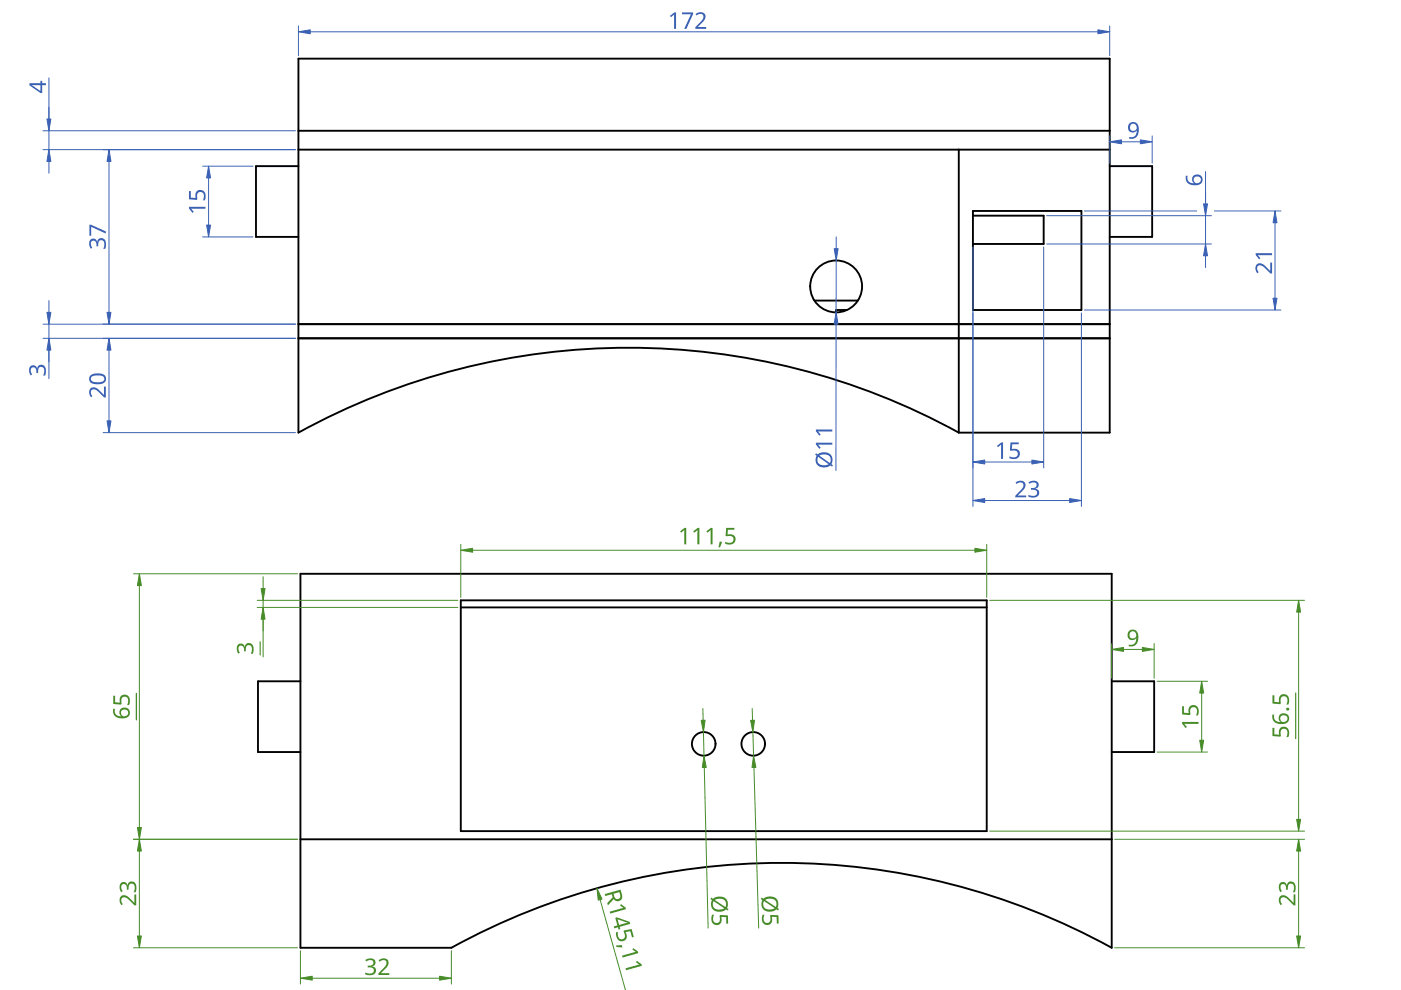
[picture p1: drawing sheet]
<svg xmlns="http://www.w3.org/2000/svg" width="297mm" height="210mm" viewBox="0 0 297 210" stroke-linecap="round" stroke-linejoin="round" font-family="sans-serif">
<g fill="none" stroke="#000" stroke-width=".4">
<path d="M63.3 12.4h172v79.3h-32a145.1 145.1 0 0 0-140 0zM63.3 27.7h172M63.3 35.2h-9v15h9M63.3 31.7h172M203.3 31.7v60M235.3 35.2h9v15h-9M206.3 45.7h15v6h-15M206.3 44.7h23v21h-23zM63.3 68.7h172M63.3 71.7h172M172.7 63.7h9.2M179.6 65.7h-2.3v.5"/>
<path d="M63.7 121.7h172v79.3a145.1 145.1 0 0 0-140 0h-32zM97.7 127.3h111.5v48.9h-111.5zM97.7 128.8h111.5M63.7 144.4h-9v15.1h9M235.7 144.4h9v15.1h-9M63.7 178h172"/>
<circle cx="177.3" cy="60.7" r="5.5"/>
<circle cx="149.2" cy="157.7" r="2.5"/>
<circle cx="159.7" cy="157.7" r="2.5"/>
</g>
<path d="M63.3 5.5v6.3M65.8 6.7h167M235.3 5.5v6.3" fill="none" stroke="#3b61b4" stroke-width=".21"/>
<g fill="#3b61b4" stroke="#3b61b4" stroke-width=".21">
<path d="M232.8 6.3l2.5 .4-2.5 .5z"/>
<path d="M63.3 6.7l2.5-.4v.9z"/>
</g>
<g fill="#3b61b4">
<path d="M142 3.4l1-.8h.3v3.5h-.4v-3l-.6 .6z"/>
<path d="M144.6 2.6h2.4v.4l-1.5 3.1h-.4l1.4-3.1h-1.9z"/>
<path d="M147.5 3a1.16 1.16 0 0 1 1.3-.4 1.16 1.16 0 0 1 .8 1.1l-.3 .7-1.3 1.3h1.7v.4h-2.3v-.3l1.1-1.2a.98 .98 0 0 0 .3-1.6h-.5l-.6 .3z"/>
</g>
<path d="M43 35.2h10.6M44.2 37.7v10M43 50.2h10.6" fill="none" stroke="#3b61b4" stroke-width=".21"/>
<g fill="#3b61b4" stroke="#3b61b4" stroke-width=".21">
<path d="M44.2 35.2l.4 2.5h-.8z"/>
<path d="M43.8 47.7h.8l-.4 2.5z"/>
</g>
<g fill="#3b61b4">
<path d="M40.1 43.8h3.5v.5l-3.1-.1 .6 .7-.3 .2-.7-.9z"/>
<path d="M40.1 40.5h.4v1.4l1 .1a1.17 1.17 0 0 1 .9-1.7 1.17 1.17 0 0 1 1.2 1.5l-.2 .7h-.4a1.03 1.03 0 0 0-.5-1.8 .93 .93 0 0 0-.7 1.5l-.1 .2-1.6-.1z"/>
</g>
<path d="M206.3 66.4v41M229.3 66.4v41M208.8 106.1h18" fill="none" stroke="#3b61b4" stroke-width=".21"/>
<g fill="#3b61b4" stroke="#3b61b4" stroke-width=".21">
<path d="M206.3 106.1l2.5-.4v.8z"/>
<path d="M226.8 105.7l2.5 .4-2.5 .4z"/>
</g>
<g fill="#3b61b4">
<path d="M215.3 102.3a1.16 1.16 0 0 1 1.3-.4 1.16 1.16 0 0 1 .8 1.2l-.3 .6-1.3 1.4h1.8v.4h-2.3v-.4l1.1-1.1a.98 .98 0 0 0 .2-1.7h-.4l-.7 .3z"/>
<path d="M218.1 102.3a1.25 1.25 0 0 1 1.2-.4 1.25 1.25 0 0 1 .9 .9 .85 .85 0 0 1-.7 .8 .93 .93 0 0 1 .9 1.1 .93 .93 0 0 1-1.1 .8l-1.3-.2v-.4a1.24 1.24 0 0 0 1.9-.3 .71 .71 0 0 0-1-.8h-.3v-.3a.81 .81 0 0 0 .8-.1 .81 .81 0 0 0 .3-.8 1.02 1.02 0 0 0-1.4 0z"/>
</g>
<path d="M206.3 52.4v46.8M221.3 52.4v46.8M208.8 98h10" fill="none" stroke="#3b61b4" stroke-width=".21"/>
<g fill="#3b61b4" stroke="#3b61b4" stroke-width=".21">
<path d="M206.3 98l2.5-.5v.9z"/>
<path d="M218.8 97.5l2.5 .5-2.5 .4z"/>
</g>
<g fill="#3b61b4">
<path d="M211.4 94.5l.9-.7h.4v3.5h-.5l.1-3.1-.7 .6z"/>
<path d="M214.2 93.8h1.8v.4h-1.4l-.1 1a1.17 1.17 0 0 1 1.8 1 1.17 1.17 0 0 1-1.6 1.1l-.7-.2v-.4a1.03 1.03 0 0 0 1.1 .3 1.03 1.03 0 0 0 .7-.8 .93 .93 0 0 0-1.5-.6l-.2-.2z"/>
</g>
<path d="M255.6 36.4v15.3M221.9 51.7h34.9M221.9 45.7h34.9M255.6 54.2v2.5" fill="none" stroke="#3b61b4" stroke-width=".21"/>
<g fill="#3b61b4" stroke="#3b61b4" stroke-width=".21">
<path d="M255.6 51.7l.4 2.5h-.8z"/>
<path d="M255.2 43.2h.8l-.4 2.5z"/>
</g>
<path d="M251.4 37.3h.4a1.18 1.18 0 0 0 1.4 1.5 1.08 1.08 0 0 1-.2-1.6 1.08 1.08 0 0 1 1.7 .1 1.22 1.22 0 0 1 .1 1.4 1.22 1.22 0 0 1-1.4 .6 1.63 1.63 0 0 1-2-2zM253.1 38.1a.76 .76 0 0 0 1.5 0 .76 .76 0 0 0-1.5 0z" fill="#3b61b4"/>
<path d="M229.9 44.7h23.8M257.5 44.7h14.1M270.3 47.2v16M229.9 65.7h41.7" fill="none" stroke="#3b61b4" stroke-width=".21"/>
<g fill="#3b61b4" stroke="#3b61b4" stroke-width=".21">
<path d="M270.3 44.7l.4 2.5h-.8z"/>
<path d="M269.9 63.2h.8l-.4 2.5z"/>
</g>
<g fill="#3b61b4">
<path d="M266.4 56.1a1.5 1.5 0 0 1 2.2 .6l.7 .7v-1.7h.4v2.3h-.4l-1.1-1.1a.98 .98 0 0 0-1.6-.3v.5l.3 .6-.3 .2a1.47 1.47 0 0 1-.2-1.8z"/>
<path d="M266.2 53.7h3.5v.4h-3l.5 .7-.2 .2-.8-1z"/>
</g>
<path d="M21.9 31.7h40.7M23.1 34.2v32M21.9 68.7h40.7" fill="none" stroke="#3b61b4" stroke-width=".21"/>
<g fill="#3b61b4" stroke="#3b61b4" stroke-width=".21">
<path d="M23.1 31.7l.4 2.5h-.8z"/>
<path d="M22.7 66.2h.8l-.4 2.5z"/>
</g>
<g fill="#3b61b4">
<path d="M19.1 50.9a.85 .85 0 0 1 .9-.3 .85 .85 0 0 1 .6 .7 .93 .93 0 0 1 1-.8 .93 .93 0 0 1 .9 1l-.2 1.3h-.4a1.24 1.24 0 0 0-.3-1.9 .71 .71 0 0 0-.8 1v.3h-.3a.81 .81 0 0 0-.1-.8 .81 .81 0 0 0-.8-.3 1.02 1.02 0 0 0 0 1.4l-.3 .2a1.65 1.65 0 0 1-.2-1.8z"/>
<path d="M19 47.6h.3l3.1 1.5v.4l-3.1-1.4v1.9h-.3z"/>
</g>
<path d="M21.9 71.7h40.7M23.1 74.2v15M21.9 91.7h40.7" fill="none" stroke="#3b61b4" stroke-width=".21"/>
<g fill="#3b61b4" stroke="#3b61b4" stroke-width=".21">
<path d="M22.7 89.2h.8l-.4 2.5z"/>
<path d="M23.1 71.7l.4 2.5h-.8z"/>
</g>
<g fill="#3b61b4">
<path d="M19.2 82.4a1.5 1.5 0 0 1 2.1 .6l.7 .7v-1.7h.4v2.3h-.3l-1.1-1.1a.98 .98 0 0 0-1.7-.3v.5l.3 .6-.3 .2a1.47 1.47 0 0 1-.1-1.8z"/>
<path d="M19.2 79.6a2.6 2.6 0 0 1 3.2 .2 1.22 1.22 0 0 1-.2 1.3 1.22 1.22 0 0 1-1.3 .4 1.53 1.53 0 0 1-2-1zM19.5 79.9a.75 .75 0 0 0-.1 .9 .75 .75 0 0 0 .9 .2h1a.69 .69 0 0 0 .8-.7 .69 .69 0 0 0-.8-.7h-1.2z"/>
</g>
<path d="M9.1 68.7h53.5M9.1 71.7h53.5M10.4 63.7v2.5M10.4 68.7v11.6" fill="none" stroke="#3b61b4" stroke-width=".21"/>
<g fill="#3b61b4" stroke="#3b61b4" stroke-width=".21">
<path d="M10 66.2h.8l-.4 2.5z"/>
<path d="M10.4 71.7l.4 2.5h-.8z"/>
</g>
<path d="M6.4 77.7a.85 .85 0 0 1 .9-.2 .85 .85 0 0 1 .6 .7 .93 .93 0 0 1 1-.9 .93 .93 0 0 1 .8 1.1l-.1 1.2h-.4a1.24 1.24 0 0 0-.3-1.8 .71 .71 0 0 0-.8 1v.3h-.4a.81 .81 0 0 0-.1-.9 .81 .81 0 0 0-.8-.3 1.02 1.02 0 0 0 0 1.5l-.3 .2a1.65 1.65 0 0 1-.1-1.9z" fill="#3b61b4"/>
<path d="M127.2 190.7l5.4 19.2" fill="none" stroke="#488c29" stroke-width=".21"/>
<g fill="#488c29">
<path d="M129.3 193.3l2.9-.8-.7-.5 .2-.3 .9 .7 .1 .4-3.3 .9z"/>
<path d="M130.6 197.7l.4-.1a1.03 1.03 0 0 0 1 1.5 .93 .93 0 0 0 .2-1.6l.1-.2 1.6-.3 .5 1.7-.4 .1-.4-1.4-1 .2a1.17 1.17 0 0 1-.4 1.9 1.17 1.17 0 0 1-1.6-1.2z"/>
<path d="M130.6 200.5l1.2-.1 .2 .4h-1.3z"/>
<path d="M131.9 202.6l2.9-.8-.7-.5 .2-.3 .9 .7 .1 .4-3.3 .9z"/>
<path d="M132.6 205.3l3-.8-.8-.5 .2-.3 1 .7 .1 .4-3.4 .9z"/>
<path d="M128.2 189.6l3.4-1 .2 .9a1 1 0 0 1-.3 1.4 1 1 0 0 1-1.4-.3l-1.2 1.4-.2-.5 1.2-1.2-.2-.7-1.4 .4zM130.1 189.5l.1 .5a.67 .67 0 0 0 .9 .6 .67 .67 0 0 0 .4-1l-.2-.5z"/>
<path d="M130.4 194.6l.4-.1 2.7 1 .1 .4-2.2 .6 .1 .5-.4 .1-.1-.5-.8 .2-.1-.4 .8-.2zM130.9 194.9l.4 1.2 1.8-.5z"/>
</g>
<path d="M126.6 188.3l1 2.3-.8 .2z" fill="#488c29" stroke="#488c29" stroke-width=".21"/>
<path d="M177.3 50.2v2.5M177.3 68.7l-.1 31" fill="none" stroke="#3b61b4" stroke-width=".21"/>
<g fill="#3b61b4">
<path d="M173 93.9h3.5v.4h-3.1l.6 .6-.3 .3-.7-1z"/>
<path d="M173 91.1h3.5v.4h-3.1l.6 .6-.3 .3-.7-1z"/>
<path d="M173 96.1l.4 .2a1.81 1.81 0 0 1 2.2-.2 1.81 1.81 0 0 1 .8 2.1l-.1 .2 .3 .2-.2 .3-.3-.2a1.84 1.84 0 0 1-2.1 .3 1.84 1.84 0 0 1-1.1-1.7l.2-.7-.3-.2zM173.7 96.6l2.2 1.6a1.23 1.23 0 0 0-.1-1.5 1.23 1.23 0 0 0-1.4-.3zM173.5 96.9a1.23 1.23 0 0 0 .1 1.4 1.23 1.23 0 0 0 1.4 .3l.7-.2z"/>
</g>
<path d="M235.3 28.8v5.8M237.8 30.1h4M244.3 28.8v5.8M177.3 55.2v11" fill="none" stroke="#3b61b4" stroke-width=".21"/>
<g fill="#3b61b4" stroke="#3b61b4" stroke-width=".21">
<path d="M176.9 52.7h.8l-.4 2.5z"/>
<path d="M177.3 66.2l.4 2.5h-.8z"/>
<path d="M241.8 29.7l2.5 .4-2.5 .4z"/>
<path d="M235.3 30.1l2.5-.4v.8z"/>
</g>
<path d="M239.5 26.2a1.22 1.22 0 0 1 1.4-.1 1.22 1.22 0 0 1 .6 1.3 1.64 1.64 0 0 1-2.1 2v-.4a1.16 1.16 0 0 0 1.2-.2 1.16 1.16 0 0 0 .4-1.1 1.08 1.08 0 0 1-1.6 .1 1.08 1.08 0 0 1 .1-1.6zM239.5 27a.8 .8 0 0 0 1.6 0 .8 .8 0 0 0-1.6 0z" fill="#3b61b4"/>
<path d="M10.4 16.5v15.2M9.1 27.7h53.5M9.1 31.7h53.5M10.4 34.2v2.5" fill="none" stroke="#3b61b4" stroke-width=".21"/>
<g fill="#3b61b4" stroke="#3b61b4" stroke-width=".21">
<path d="M10 25.2h.8l-.4 2.5z"/>
<path d="M10.4 31.7l.4 2.5h-.8z"/>
</g>
<path d="M6.2 17.6h2.4v-.5h.4v.5h.7v.5h-.7v1.6h-.4l-2.4-1.6zM6.7 18l1.9 1.3v-1.2z" fill="#3b61b4"/>
<path d="M149 150.2l.1 2.5M149.3 162.7l.8 34.1" fill="none" stroke="#488c29" stroke-width=".21"/>
<g fill="#488c29">
<path d="M151 194l.4-.1a1.03 1.03 0 0 0-.3 1.1 1.03 1.03 0 0 0 .9 .7 .93 .93 0 0 0 .6-1.5l.1-.2 1.6 .1 .1 1.7h-.4v-1.3l-1.1-.1a1.17 1.17 0 0 1-.9 1.7 1.17 1.17 0 0 1-1.2-1.5z"/>
<path d="M150.8 190.3l.4 .3a1.84 1.84 0 0 1 2-.4 1.84 1.84 0 0 1 1.1 1.7l-.2 .6 .4 .3-.2 .3-.4-.3a1.81 1.81 0 0 1-2.2 .4 1.81 1.81 0 0 1-.8-2.2l.1-.2-.4-.2zM151.3 191.1a1.23 1.23 0 0 0 .1 1.4 1.23 1.23 0 0 0 1.5 .3l.6-.2zM151.6 190.8l2.2 1.5a1.23 1.23 0 0 0-.2-1.4 1.23 1.23 0 0 0-1.4-.3z"/>
</g>
<path d="M149.1 155.2l.2 5M159.5 150.2l.1 2.5M159.8 162.7l1.1 34.1" fill="none" stroke="#488c29" stroke-width=".21"/>
<g fill="#488c29" stroke="#488c29" stroke-width=".21">
<path d="M148.7 152.7h.8l-.4 2.5z"/>
<path d="M149.3 160.2l.4 2.5h-.8z"/>
</g>
<g fill="#488c29">
<path d="M161.7 193.9h.4a1.03 1.03 0 0 0 .6 1.8 .93 .93 0 0 0 .6-1.5l.1-.2 1.6 .1 .1 1.7h-.4v-1.4h-1.1a1.17 1.17 0 0 1-.9 1.7 1.17 1.17 0 0 1-1.2-1.5z"/>
<path d="M161.5 190.3l.4 .2a1.84 1.84 0 0 1 2-.4 1.84 1.84 0 0 1 1.1 1.8l-.2 .6 .4 .2-.2 .3-.4-.2a1.81 1.81 0 0 1-2.2 .4 1.81 1.81 0 0 1-.9-2.2l.1-.2-.3-.2zM162 191.1a1.23 1.23 0 0 0 .1 1.4 1.23 1.23 0 0 0 1.5 .3l.6-.2zM162.2 190.8l2.3 1.5a1.23 1.23 0 0 0-.2-1.4 1.23 1.23 0 0 0-1.4-.3z"/>
</g>
<path d="M159.6 155.2l.2 5M63.7 201.6v7M66.2 207.4h27M95.7 201.6v7" fill="none" stroke="#488c29" stroke-width=".21"/>
<g fill="#488c29" stroke="#488c29" stroke-width=".21">
<path d="M159.1 152.7h.9l-.4 2.5z"/>
<path d="M159.8 160.2l.5 2.5h-.9z"/>
<path d="M63.7 207.4l2.5-.4v.8z"/>
<path d="M93.2 207l2.5 .4-2.5 .4z"/>
</g>
<g fill="#488c29">
<path d="M77.4 203.6a1.25 1.25 0 0 1 1.3-.5 1.25 1.25 0 0 1 .9 1 .85 .85 0 0 1-.7 .8 .93 .93 0 0 1 .8 1 .93 .93 0 0 1-1 .9l-1.3-.2v-.4a1.24 1.24 0 0 0 1.9-.3 .71 .71 0 0 0-1-.8h-.3v-.4a.81 .81 0 0 0 .8 0 .81 .81 0 0 0 .3-.8 1.02 1.02 0 0 0-1.4-.1z"/>
<path d="M80.3 203.6a1.16 1.16 0 0 1 1.3-.4 1.16 1.16 0 0 1 .8 1.1l-.3 .7-1.3 1.3h1.7v.4h-2.3v-.3l1.1-1.1a.98 .98 0 0 0 .3-1.7h-.5l-.6 .3z"/>
</g>
<path d="M28.3 121.7h34.8M29.6 124.2v51.3M28.3 178h34.8" fill="none" stroke="#488c29" stroke-width=".21"/>
<g fill="#488c29" stroke="#488c29" stroke-width=".21">
<path d="M29.6 121.7l.4 2.5h-.9z"/>
<path d="M29.1 175.5h.9l-.4 2.5z"/>
</g>
<path d="M24 150.3h.4a1.18 1.18 0 0 0 1.3 1.6 1.08 1.08 0 0 1-.1-1.7 1.08 1.08 0 0 1 1.6 .1 1.22 1.22 0 0 1 .2 1.5 1.22 1.22 0 0 1-1.4 .5 1.63 1.63 0 0 1-2-2zM25.7 151.2a.76 .76 0 0 0 1.5 0 .76 .76 0 0 0-1.5 0z" fill="#488c29"/>
<path d="M28.9 149.8v2.8" fill="none" stroke="#488c29" stroke-width=".25"/>
<path d="M24 147.5h.4v1.4l1 .1a1.17 1.17 0 0 1 1-1.7 1.17 1.17 0 0 1 1.1 1.6l-.1 .6h-.4a1.03 1.03 0 0 0 .2-1.1 1.03 1.03 0 0 0-.8-.7 .93 .93 0 0 0-.6 1.5l-.1 .2-1.7-.1z" fill="#488c29"/>
<path d="M28.9 147v5.6" fill="none" stroke="#488c29" stroke-width=".25"/>
<path d="M28.3 178h34.8M29.6 180.5v18M28.3 201h34.8" fill="none" stroke="#488c29" stroke-width=".21"/>
<g fill="#488c29" stroke="#488c29" stroke-width=".21">
<path d="M29.1 198.5h.9l-.4 2.5z"/>
<path d="M29.6 178l.4 2.5h-.9z"/>
</g>
<g fill="#488c29">
<path d="M25.6 190.1a1.5 1.5 0 0 1 2.2 .6l.7 .7v-1.7h.4v2.3h-.4l-1.1-1.1a.98 .98 0 0 0-1.6-.3l-.1 .5 .3 .6-.2 .2a1.47 1.47 0 0 1-.2-1.8z"/>
<path d="M25.6 187.3a.85 .85 0 0 1 .9-.3 .85 .85 0 0 1 .6 .7 .93 .93 0 0 1 1-.8 .93 .93 0 0 1 .8 1l-.2 1.3h-.4a1.24 1.24 0 0 0-.3-1.8 .71 .71 0 0 0-.7 .9v.4h-.4a.81 .81 0 0 0-.1-.9 .81 .81 0 0 0-.8-.3 1.02 1.02 0 0 0 0 1.5l-.3 .2a1.65 1.65 0 0 1-.1-1.9z"/>
</g>
<path d="M245.3 144.4h10.7M245.3 159.5h10.7M254.8 146.9v10.1" fill="none" stroke="#488c29" stroke-width=".21"/>
<g fill="#488c29" stroke="#488c29" stroke-width=".21">
<path d="M254.8 144.4l.4 2.5h-.8z"/>
<path d="M254.4 157h.8l-.4 2.5z"/>
</g>
<g fill="#488c29">
<path d="M250.6 153.1h3.5v.4h-3l.5 .6-.2 .3-.8-1z"/>
<path d="M250.6 149.7h.4v1.4l1 .1a1.17 1.17 0 0 1 1-1.7 1.17 1.17 0 0 1 1.1 1.6l-.1 .6h-.4a1.03 1.03 0 0 0-.6-1.8 .93 .93 0 0 0-.6 1.5l-.1 .2-1.7-.1z"/>
</g>
<path d="M235.7 136.4v7.4M238.2 137.7h4M244.7 136.4v7.4" fill="none" stroke="#488c29" stroke-width=".21"/>
<g fill="#488c29" stroke="#488c29" stroke-width=".21">
<path d="M242.2 137.3l2.5 .4-2.5 .4z"/>
<path d="M235.7 137.7l2.5-.4v.8z"/>
</g>
<path d="M239.4 133.8a1.22 1.22 0 0 1 1.4-.1 1.22 1.22 0 0 1 .6 1.3 1.64 1.64 0 0 1-2.1 2v-.3a1.16 1.16 0 0 0 1.2-.2 1.16 1.16 0 0 0 .4-1.2 1.08 1.08 0 0 1-1.6 .1 1.08 1.08 0 0 1 .1-1.6zM239.4 134.6a.8 .8 0 0 0 1.6 0 .8 .8 0 0 0-1.6 0z" fill="#488c29"/>
<path d="M209.8 127.3h66.8M275.3 129.8v43.9M209.8 176.2h66.8" fill="none" stroke="#488c29" stroke-width=".21"/>
<g fill="#488c29" stroke="#488c29" stroke-width=".21">
<path d="M274.9 173.7h.9l-.5 2.5z"/>
<path d="M275.3 127.3l.5 2.5h-.9z"/>
</g>
<g fill="#488c29">
<path d="M269.8 154.3h.4v1.4l1 .1a1.17 1.17 0 0 1 1-1.7 1.17 1.17 0 0 1 1.1 1.6l-.2 .6h-.4a1.03 1.03 0 0 0 .3-1.1 1.03 1.03 0 0 0-.8-.7 .93 .93 0 0 0-.6 1.5l-.2 .2-1.6-.1z"/>
<path d="M269.8 147.4h.4v1.4l1 .1a1.17 1.17 0 0 1 1-1.7 1.17 1.17 0 0 1 1.1 1.6l-.2 .6h-.4a1.03 1.03 0 0 0-.5-1.8 .93 .93 0 0 0-.6 1.5l-.2 .2-1.6-.1z"/>
<path d="M269.8 151.5h.4a1.18 1.18 0 0 0 1.3 1.6 1.08 1.08 0 0 1-.1-1.6 1.08 1.08 0 0 1 1.6 0 1.22 1.22 0 0 1 .1 1.5 1.22 1.22 0 0 1-1.3 .5 1.63 1.63 0 0 1-2-2zM271.5 152.4a.76 .76 0 0 0 1.5 0 .76 .76 0 0 0-1.5 0z"/>
<circle cx="273" cy="150.3" r=".31"/>
</g>
<path d="M274.7 146.9v9.7" fill="none" stroke="#488c29" stroke-width=".25"/>
<path d="M97.7 115.4v11.3M100.2 116.7h106.5M209.2 115.4v11.3" fill="none" stroke="#488c29" stroke-width=".21"/>
<g fill="#488c29" stroke="#488c29" stroke-width=".21">
<path d="M97.7 116.7l2.5-.5v.9z"/>
<path d="M206.7 116.2l2.5 .5-2.5 .4z"/>
</g>
<g fill="#488c29">
<path d="M144.2 112.7l.9-.8h.4v3.5h-.4v-3l-.7 .5z"/>
<path d="M147 112.7l.9-.8h.4v3.5h-.4v-3l-.7 .5z"/>
<path d="M149.8 112.7l.9-.8h.4v3.5h-.4v-3l-.7 .5z"/>
<path d="M152.6 114.8l.5 .1-.4 1.1h-.4z"/>
<path d="M154 111.9h1.7v.4h-1.4l-.1 1a1.17 1.17 0 0 1 1.8 1 1.17 1.17 0 0 1-1.6 1.1l-.6-.1v-.4a1.03 1.03 0 0 0 1 .2 1.03 1.03 0 0 0 .7-.8 .93 .93 0 0 0-1.5-.6l-.2-.1z"/>
</g>
<path d="M54.5 128.8h42.6M54.5 127.3h42.6M55.8 122.3v2.5M55.8 127.3v12" fill="none" stroke="#488c29" stroke-width=".21"/>
<g fill="#488c29" stroke="#488c29" stroke-width=".21">
<path d="M55.8 128.8l.4 2.5h-.8z"/>
<path d="M55.4 124.8h.8l-.4 2.5z"/>
</g>
<path d="M50.4 136.7a.85 .85 0 0 1 .9-.2 .85 .85 0 0 1 .6 .7 .93 .93 0 0 1 1-.9 .93 .93 0 0 1 .9 1.1l-.2 1.2h-.4a1.24 1.24 0 0 0-.3-1.8 .71 .71 0 0 0-.8 1v.3h-.4a.81 .81 0 0 0 0-.9 .81 .81 0 0 0-.8-.3 1.02 1.02 0 0 0-.1 1.5l-.2 .2a1.65 1.65 0 0 1-.2-1.9z" fill="#488c29"/>
<path d="M55.2 136.1v2.8" fill="none" stroke="#488c29" stroke-width=".25"/>
<path d="M236.3 178h40.3M275.3 180.5v18M236.3 201h40.3" fill="none" stroke="#488c29" stroke-width=".21"/>
<g fill="#488c29" stroke="#488c29" stroke-width=".21">
<path d="M274.9 198.5h.9l-.5 2.5z"/>
<path d="M275.3 178l.5 2.5h-.9z"/>
</g>
<g fill="#488c29">
<path d="M271.4 190.1a1.5 1.5 0 0 1 2.1 .6l.8 .7v-1.7h.4v2.3h-.4l-1.1-1.1a.98 .98 0 0 0-1.7-.3v.5l.3 .6-.3 .2a1.47 1.47 0 0 1-.1-1.8z"/>
<path d="M271.4 187.3a.85 .85 0 0 1 .8-.3 .85 .85 0 0 1 .6 .7 .93 .93 0 0 1 1.1-.8 .93 .93 0 0 1 .8 1l-.2 1.3h-.4a1.24 1.24 0 0 0-.3-1.8 .71 .71 0 0 0-.8 .9v.4h-.3a.81 .81 0 0 0-.1-.9 .81 .81 0 0 0-.8-.3 1.02 1.02 0 0 0 0 1.5l-.3 .2a1.65 1.65 0 0 1-.1-1.9z"/>
</g>
</svg>
